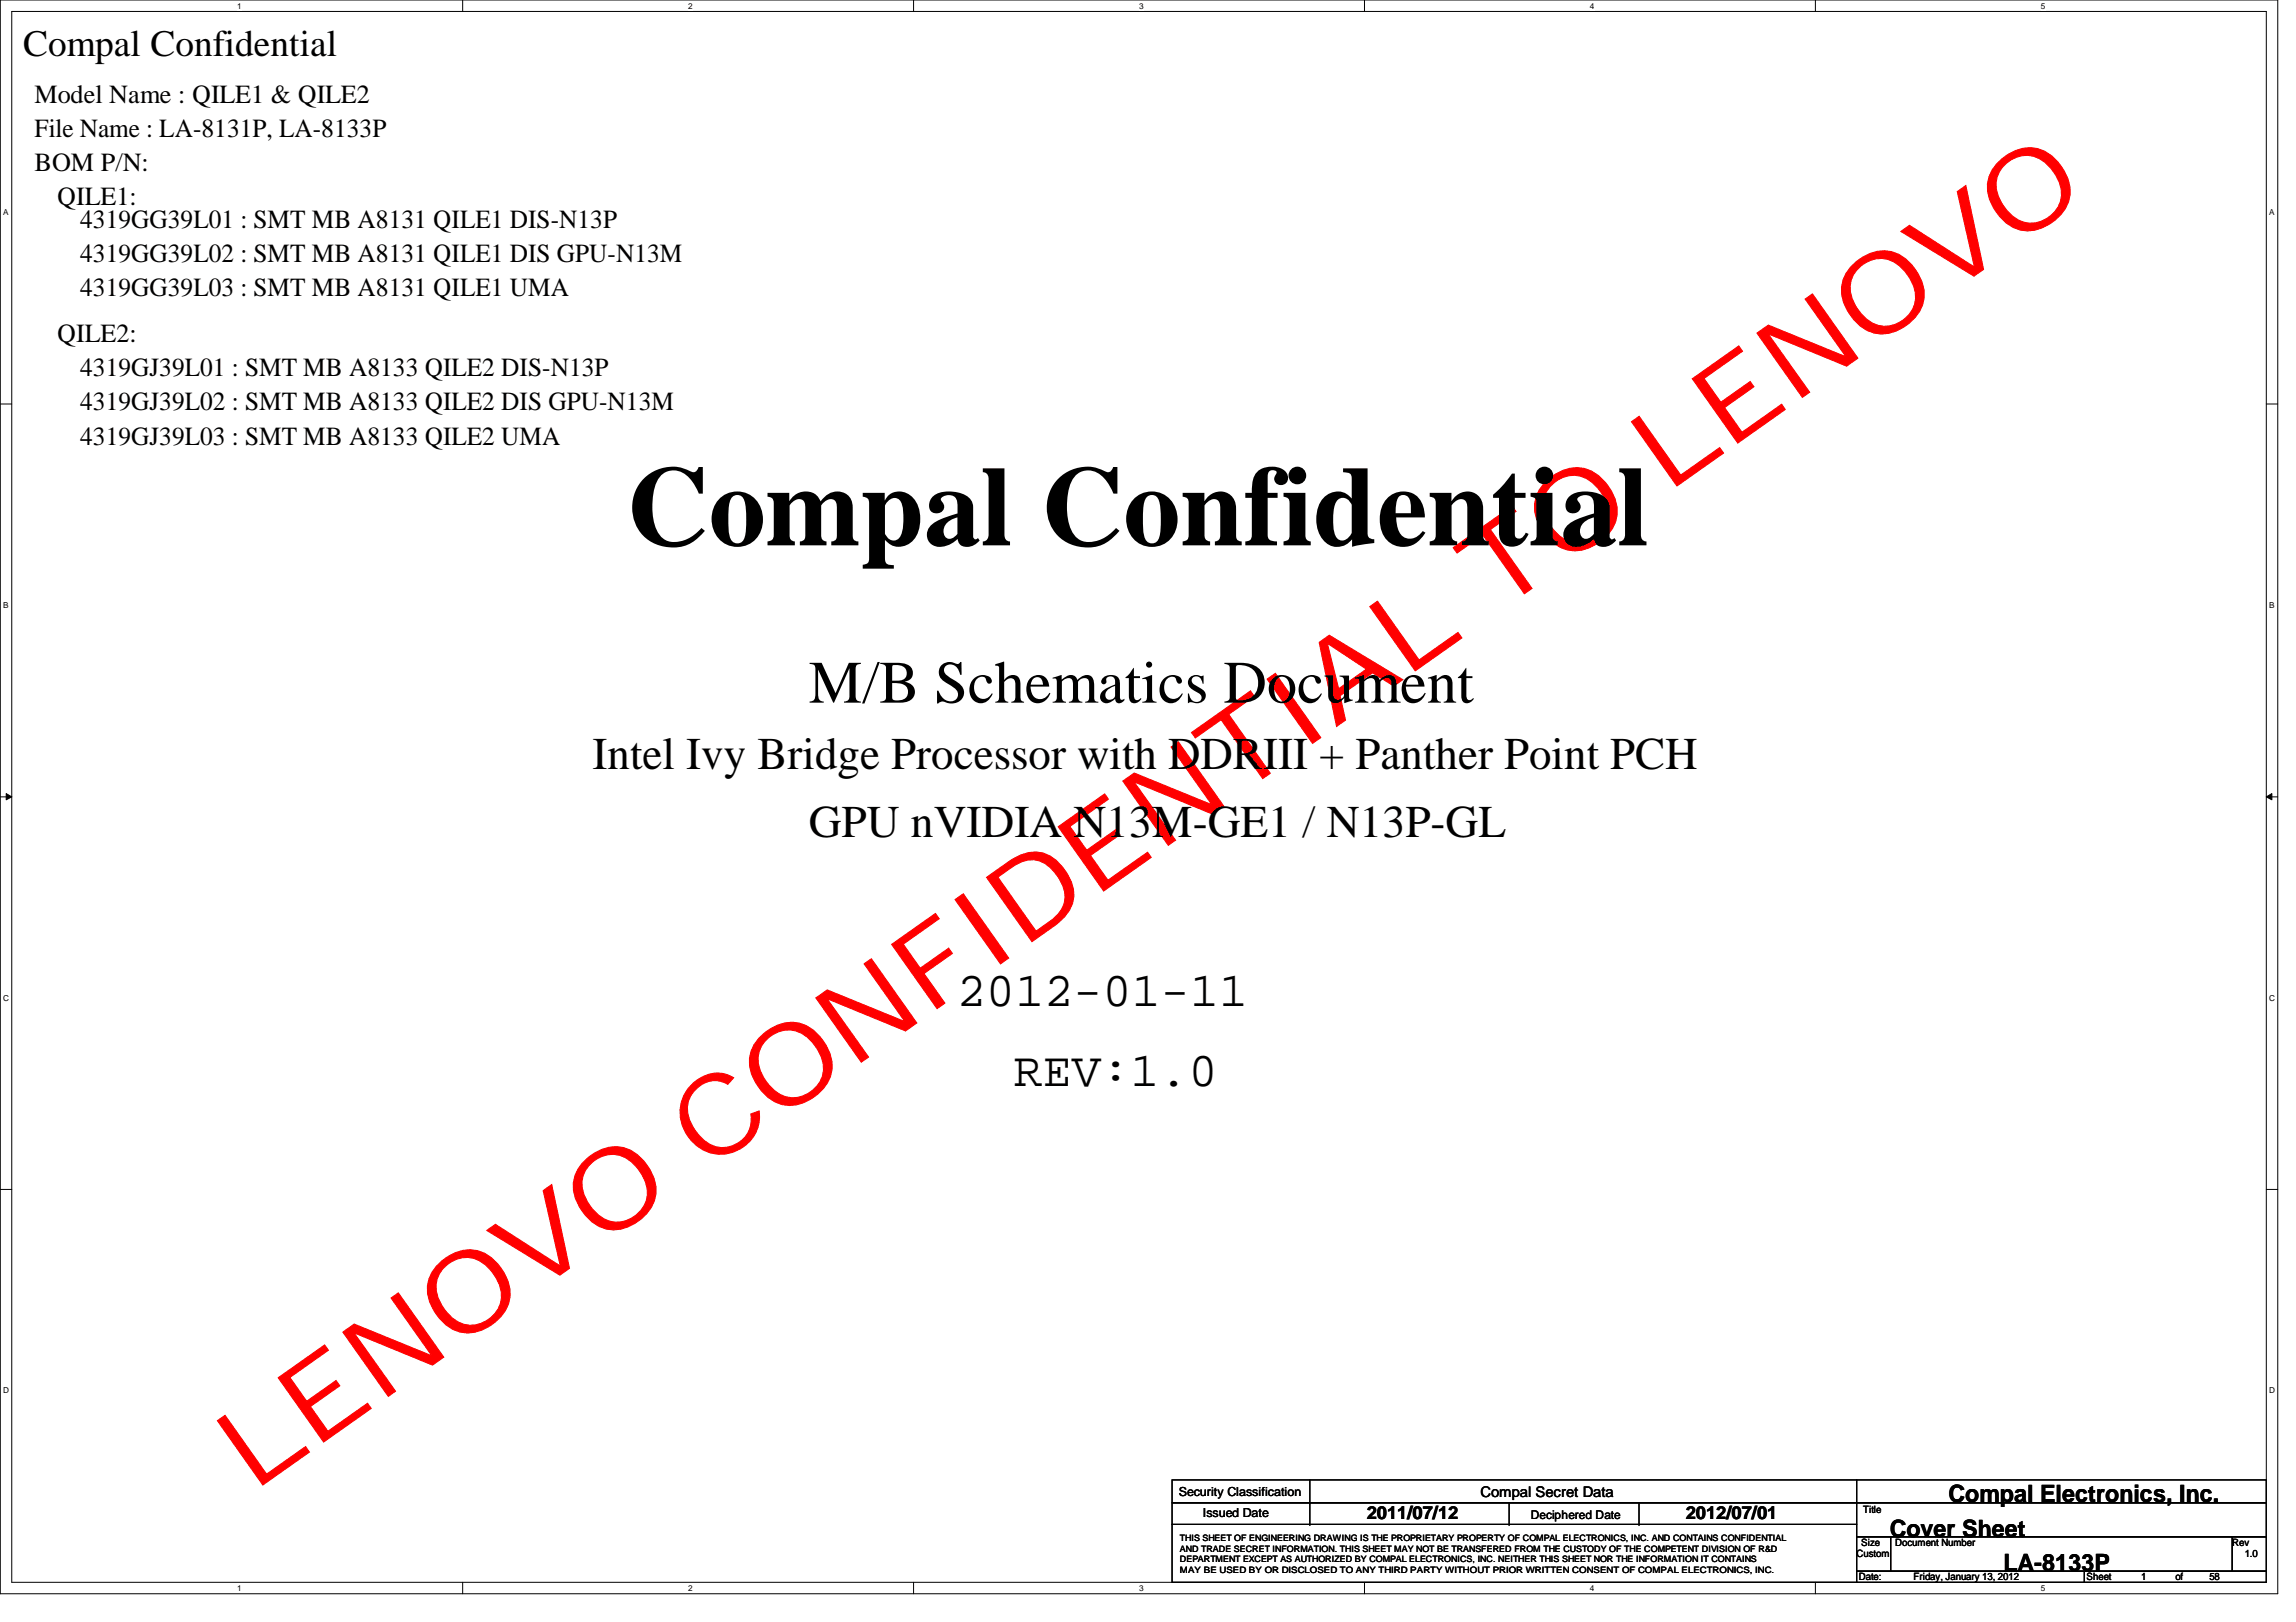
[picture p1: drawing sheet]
<svg xmlns="http://www.w3.org/2000/svg" width="297mm" height="210mm" viewBox="0 0 297 210" stroke-linecap="round" stroke-linejoin="round" font-family="sans-serif">
<defs><g id="words">
<text font-size="14.7" x="81.1" y="70.6">Compal Confidential</text>
<text font-size="14.4" fill="#f00" x="32.7" y="193.1" transform="rotate(-35 32.7 193.1)">LENOVO CONFIDENTIAL TO LENOVO</text>
<text font-size="7.8" x="104.6" y="90.9">M/B Schematics Document</text>
<g font-size="6.3">
<text x="123.8" y="130.2">2012-01-11</text>
<text x="131.1" y="140.5">REV:1.0</text>
</g>
<g font-size="5.9">
<text x="76.7" y="99.5">Intel Ivy Bridge Processor with DDRIII + Panther Point PCH</text>
<text x="104.6" y="108.4">GPU nVIDIA N13M-GE1 / N13P-GL</text>
</g>
<text font-size="4.8" x="3" y="7.3">Compal Confidential</text>
<g font-size="3.4">
<text x="4.5" y="17.7">File Name : LA-8131P, LA-8133P</text>
<text x="4.5" y="13.3">Model Name : QILE1 &amp; QILE2</text>
<text x="4.5" y="22.2">BOM P/N:</text>
<text x="7.4" y="26.6">QILE1:</text>
<text x="10.4" y="29.5">4319GG39L01 : SMT MB A8131 QILE1 DIS-N13P</text>
<text x="10.4" y="34">4319GG39L02 : SMT MB A8131 QILE1 DIS GPU-N13M</text>
<text x="10.4" y="38.4">4319GG39L03 : SMT MB A8131 QILE1 UMA</text>
<text x="7.4" y="44.3">QILE2:</text>
<text x="10.4" y="53.1">4319GJ39L02 : SMT MB A8133 QILE2 DIS GPU-N13M</text>
<text x="10.4" y="48.7">4319GJ39L01 : SMT MB A8133 QILE2 DIS-N13P</text>
<text x="10.4" y="57.5">4319GJ39L03 : SMT MB A8133 QILE2 UMA</text>
</g>
<g font-size="3.1">
<text x="252.1" y="194.4">Compal Electronics, Inc.</text>
<text x="244.5" y="198.8">Cover Sheet</text>
<text x="259.2" y="203.2">LA-8133P</text>
</g>
<g font-size="2.3">
<text x="176.8" y="196.6">2011/07/12</text>
<text x="218.1" y="196.6">2012/07/01</text>
</g>
<text font-size="1.9" x="191.6" y="193.7">Compal Secret Data</text>
<g font-size="1.6">
<text x="152.5" y="193.5">Security Classification</text>
<text x="155.6" y="196.3">Issued Date</text>
<text x="198" y="196.5">Deciphered Date</text>
</g>
<g font-size="1.3">
<text x="241" y="195.8">Title</text>
<text x="240.2" y="201.5">Custom</text>
<text x="240.8" y="200.1">Size</text>
<text x="245.2" y="200.1">Document Number</text>
<text x="288.8" y="200.1">Rev</text>
<text x="290.4" y="201.5">1.0</text>
<text x="240.5" y="204.5">Date:</text>
<text x="247.6" y="204.5">Friday, January 13, 2012</text>
<text x="270" y="204.5">Sheet</text>
<text x="277" y="204.5">1</text>
<text x="281.4" y="204.5">of</text>
<text x="285.8" y="204.5">58</text>
</g>
<g font-size="1.1">
<text x="30.7" y="1.1">1</text>
<text x="89" y="1.1">2</text>
<text x="147.4" y="1.1">3</text>
<text x="205.7" y="1.1">4</text>
<text x="264" y="1.1">5</text>
<text x=".4" y="27.9">A</text>
<text x="293.6" y="27.9">A</text>
<text x=".4" y="78.7">B</text>
<text x="293.6" y="78.7">B</text>
<text x=".4" y="129.5">C</text>
<text x="293.6" y="129.5">C</text>
<text x=".4" y="180.3">D</text>
<text x="293.6" y="180.3">D</text>
<text x="152.7" y="202.2">DEPARTMENT EXCEPT AS AUTHORIZED BY COMPAL ELECTRONICS, INC. NEITHER THIS SHEET NOR THE INFORMATION IT CONTAINS</text>
<text x="152.7" y="199.4">THIS SHEET OF ENGINEERING DRAWING IS THE PROPRIETARY PROPERTY OF COMPAL ELECTRONICS, INC. AND CONTAINS CONFIDENTIAL</text>
<text x="152.7" y="203.6">MAY BE USED BY OR DISCLOSED TO ANY THIRD PARTY WITHOUT PRIOR WRITTEN CONSENT OF COMPAL ELECTRONICS, INC.</text>
<text x="152.7" y="200.8">AND TRADE SECRET INFORMATION. THIS SHEET MAY NOT BE TRANSFERED FROM THE CUSTODY OF THE COMPETENT DIVISION OF R&amp;D</text>
<text x="30.7" y="205.9">1</text>
<text x="89" y="205.9">2</text>
<text x="147.4" y="205.9">3</text>
<text x="205.7" y="205.9">4</text>
<text x="264" y="205.9">5</text>
</g>
</g></defs>
<path d="M0 0h294.7v206.2h-294.7zM1.5 1.5h291.7v203.3h-291.7z" fill="none" stroke="#000" stroke-width=".13"/>
<g fill="#fff">
<path d="M30.7 .2h.6v1.2h-.6z"/>
<path d="M30.7 204.9h.6v1.2h-.6z"/>
</g>
<path d="M59.9 0v1.5M59.9 204.8v1.4" fill="none" stroke="#000" stroke-width=".13"/>
<g fill="#fff">
<path d="M89 .2h.6v1.2h-.6z"/>
<path d="M89 204.9h.6v1.2h-.6z"/>
</g>
<path d="M118.2 0v1.5M118.2 204.8v1.4" fill="none" stroke="#000" stroke-width=".13"/>
<g fill="#fff">
<path d="M147.4 .2h.6v1.2h-.6z"/>
<path d="M147.4 204.9h.6v1.2h-.6z"/>
</g>
<path d="M176.5 0v1.5M176.5 204.8v1.4" fill="none" stroke="#000" stroke-width=".13"/>
<g fill="#fff">
<path d="M205.7 .2h.6v1.2h-.6z"/>
<path d="M205.7 204.9h.6v1.2h-.6z"/>
</g>
<path d="M234.9 0v1.5M234.9 204.8v1.4" fill="none" stroke="#000" stroke-width=".13"/>
<g fill="#fff">
<path d="M264 .2h.6v1.2h-.6z"/>
<path d="M264 204.9h.6v1.2h-.6z"/>
<path d="M.4 26.9h.7v1.2h-.7z"/>
<path d="M293.6 26.9h.7v1.2h-.7z"/>
<path d="M.4 77.7h.7v1.2h-.7z"/>
<path d="M293.6 77.7h.7v1.2h-.7z"/>
</g>
<path d="M0 52.3h1.5M293.2 52.3h1.5" fill="none" stroke="#000" stroke-width=".13"/>
<g fill="#fff">
<path d="M.4 128.5h.8v1.2h-.8z"/>
<path d="M293.6 128.5h.7v1.2h-.7z"/>
</g>
<path d="M0 103.1h1.5M.8 102.7l.7 .4-.7 .4zM293.2 103.1l.7-.4v.8zM293.2 103.1h1.5" fill="none" stroke="#000" stroke-width=".13"/>
<path d="M.8 102.7l.7 .4-.7 .4zM293.2 103.1l.7-.4v.8z" fill="#000"/>
<g fill="#fff">
<path d="M.4 179.3h.8v1.2h-.8z"/>
<path d="M293.6 179.3h.7v1.2h-.7z"/>
</g>
<g fill="none" stroke="#000" stroke-width=".13">
<path d="M0 153.9h1.5M293.2 153.9h1.5M151.6 191.5h88.6v3h-88.6zM151.6 194.5h88.6v2.8h-88.6zM151.6 197.3h88.6v7.5h-88.6zM169.5 194.5h.1M169.5 197.3h.1M169.5 191.5v5.8M195.2 197.3h.1M195.2 194.5v2.8M212 197.3h.1M212 194.5v2.8"/>
<path d="M240.2 191.5h53v3h-53zM240.2 194.5h53v4.4h-53zM240.2 198.9h4.4v4.4h-4.4zM244.6 198.9h44.2v4.4h-44.2zM288.8 198.9h4.4v4.4h-4.4zM240.2 203.3h29.5v1.5h-29.5zM269.7 203.3h23.5v1.5h-23.5z"/>
</g>
<use href="#words"/>
</svg>
